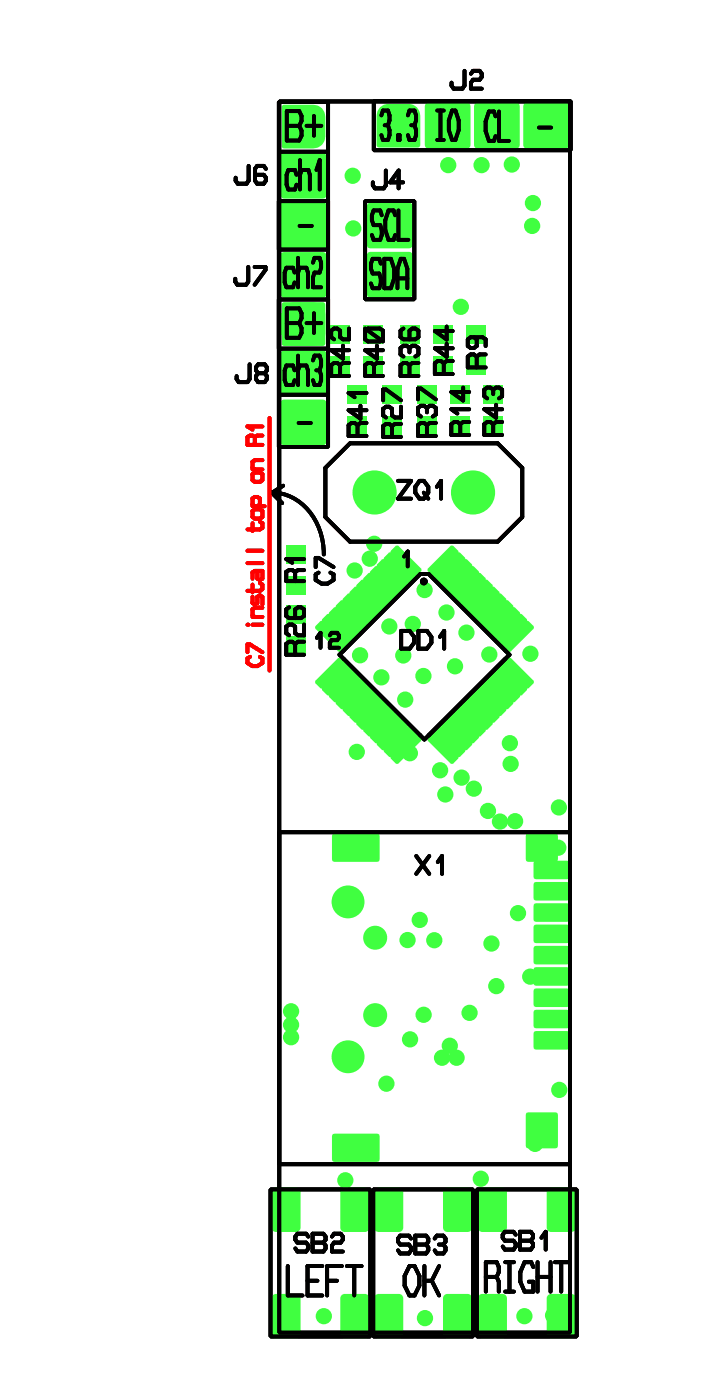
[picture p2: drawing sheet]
<svg xmlns="http://www.w3.org/2000/svg" width="37mm" height="72mm" viewBox="0 0 37 72" stroke-linecap="round" stroke-linejoin="round" font-family="sans-serif">
<g fill="#f00">
<path d="M20.3 28.5l.2-.2 1.1 1.1-.2 .2z" fill-rule="evenodd"/>
<path d="M19.9 28.9l.2-.2 1.2 1.1-.2 .2z" fill-rule="evenodd"/>
<path d="M19.6 29.2l.2-.2 1.1 1.1-.2 .2z" fill-rule="evenodd"/>
<path d="M19.2 29.6l.2-.2 1.2 1.1-.3 .2z" fill-rule="evenodd"/>
<path d="M18.9 29.9l.2-.2 1.1 1.1-.2 .3z" fill-rule="evenodd"/>
<path d="M18.5 30.3l.2-.2 1.1 1.1-.2 .2z" fill-rule="evenodd"/>
<path d="M18.2 30.6l.2-.2 1.1 1.2-.2 .2z" fill-rule="evenodd"/>
<path d="M17.8 31l.2-.2 1.1 1.1-.2 .2z" fill-rule="evenodd"/>
<path d="M17.7 31.1l1.1 1.2-.2 .2-1.2-1.2z" fill-rule="evenodd"/>
<path d="M17.1 31.7l.2-.2 1.1 1.1-.2 .2z" fill-rule="evenodd"/>
<path d="M16.7 32l.2-.2 1.2 1.2-.2 .2z" fill-rule="evenodd"/>
<path d="M16.4 32.4l.2-.2 1.1 1.1-.2 .2z" fill-rule="evenodd"/>
<path d="M16.4 35.2l1.1-1.1 .2 .2-1.1 1.1z" fill-rule="evenodd"/>
<path d="M16.7 35.6l1.2-1.1 .2 .2-1.2 1.1z" fill-rule="evenodd"/>
<path d="M17.1 35.9l1.1-1.1 .2 .2-1.1 1.1z" fill-rule="evenodd"/>
<path d="M18.6 35.2l.2 .2-1.1 1.1-.3-.2z" fill-rule="evenodd"/>
<path d="M17.8 36.6l1.1-1.1 .2 .2-1.1 1.2z" fill-rule="evenodd"/>
<path d="M18.2 37l1.1-1.1 .2 .2-1.1 1.1z" fill-rule="evenodd"/>
<path d="M18.5 37.4l1.1-1.2 .2 .2-1.1 1.2z" fill-rule="evenodd"/>
<path d="M18.9 37.7l1.1-1.1 .2 .2-1.1 1.1z" fill-rule="evenodd"/>
<path d="M19.2 38.1l1.1-1.2 .3 .2-1.2 1.2z" fill-rule="evenodd"/>
<path d="M19.6 38.4l1.1-1.1 .2 .2-1.1 1.1z" fill-rule="evenodd"/>
<path d="M19.9 38.8l1.2-1.2 .2 .2-1.2 1.2z" fill-rule="evenodd"/>
<path d="M20.3 39.1l1.1-1.1 .2 .2-1.1 1.1z" fill-rule="evenodd"/>
<path d="M22.4 38l1.1 1.1-.2 .2-1.1-1.1z" fill-rule="evenodd"/>
<path d="M22.7 37.6l1.2 1.2-.2 .2-1.2-1.2z" fill-rule="evenodd"/>
<path d="M23.1 37.3l1.1 1.1-.2 .2-1.1-1.1z" fill-rule="evenodd"/>
<path d="M23.2 37.1l.3-.2 1.1 1.2-.2 .2z" fill-rule="evenodd"/>
<path d="M23.6 36.8l.2-.2 1.1 1.1-.2 .2z" fill-rule="evenodd"/>
<path d="M24 36.4l.2-.2 1.1 1.2-.2 .2z" fill-rule="evenodd"/>
<path d="M24.5 35.9l1.1 1.1-.2 .2-1.1-1.1z" fill-rule="evenodd"/>
<path d="M24.9 35.5l1.1 1.1-.2 .3-1.1-1.2z" fill-rule="evenodd"/>
<path d="M25.2 35.2l1.2 1.1-.3 .2-1.1-1.1z" fill-rule="evenodd"/>
<path d="M25.4 35l.2-.2 1.1 1.1-.2 .2z" fill-rule="evenodd"/>
<path d="M25.7 34.7l.2-.2 1.2 1.1-.2 .2z" fill-rule="evenodd"/>
<path d="M26.1 34.3l.2-.2 1.1 1.1-.2 .2z" fill-rule="evenodd"/>
<path d="M27.2 32.2l.2 .2-1.1 1.1-.2-.2z" fill-rule="evenodd"/>
<path d="M25.7 33l1.2-1.2 .2 .2-1.2 1.2z" fill-rule="evenodd"/>
<path d="M25.4 32.6l1.1-1.1 .2 .2-1.1 1.1z" fill-rule="evenodd"/>
<path d="M26.1 31.1l.3 .2-1.2 1.2-.2-.2z" fill-rule="evenodd"/>
<path d="M25.8 30.8l.2 .2-1.1 1.1-.2-.2z" fill-rule="evenodd"/>
<path d="M25.4 30.4l.2 .2-1.1 1.2-.2-.2z" fill-rule="evenodd"/>
<path d="M25.1 30.1l.2 .2-1.1 1.1-.2-.2z" fill-rule="evenodd"/>
<path d="M24.7 29.7l.2 .2-1.1 1.2-.2-.3z" fill-rule="evenodd"/>
<path d="M24.4 29.4l.2 .2-1.1 1.1-.3-.2z" fill-rule="evenodd"/>
<path d="M24 29l.2 .2-1.1 1.1-.2-.2z" fill-rule="evenodd"/>
<path d="M23.7 28.7l.2 .2-1.2 1.1-.2-.2z" fill-rule="evenodd"/>
<path d="M23.3 28.3l.2 .2-1.1 1.1-.2-.2z" fill-rule="evenodd"/>
</g>
<g fill="#f00">
<path d="M18.8 18.4h.9v1h-.9z"/>
<path d="M18.8 16.8h.9v1h-.9z"/>
<path d="M17.9 21.5h1v1h-1z"/>
<path d="M17.9 19.9h1v1h-1z"/>
<path d="M17.1 18.4h.9v1h-.9z"/>
<path d="M17.1 16.8h.9v1h-.9z"/>
<path d="M19.7 19.9h1v1h-1z"/>
<path d="M19.7 21.5h1v1h-1z"/>
<path d="M25 21.5h.9v1h-.9z"/>
<path d="M25 19.9h.9v1h-.9z"/>
<path d="M22.4 18.4h.9v1h-.9z"/>
<path d="M22.4 16.8h.9v1h-.9z"/>
<path d="M24.1 18.4h.9v1h-.9z"/>
<path d="M24.1 16.8h.9v1h-.9z"/>
<path d="M23.3 21.5h.9v1h-.9z"/>
<path d="M23.3 19.9h.9v1h-.9z"/>
<path d="M20.7 16.8h.9v1h-.9z"/>
<path d="M20.7 18.4h.9v1h-.9z"/>
<path d="M21.5 19.9h1v1h-1z"/>
<path d="M21.5 21.5h1v1h-1z"/>
<path d="M14.7 18.3h2v2h-2z"/>
<path d="M14.7 20.8h2v2h-2z"/>
<path d="M14.7 13.2h2v2h-2z"/>
<path d="M14.7 10.7h2v2h-2z"/>
<path d="M14.7 8.1h2v2h-2z"/>
<path d="M14.7 10.6h2v2h-2z"/>
<path d="M19.1 13.2h2v2h-2z"/>
<path d="M19.1 10.6h2v2h-2z"/>
<path d="M22.1 5.5h2v2h-2z"/>
<path d="M24.6 5.5h2v2h-2z"/>
<path d="M27.2 5.5h2v2h-2z"/>
<path d="M27.7 53.4h1.6v.7h-1.6z"/>
<path d="M27.7 52.3h1.6v.7h-1.6z"/>
<path d="M27.7 51.2h1.6v.7h-1.6z"/>
<path d="M27.7 50.1h1.6v.7h-1.6z"/>
<path d="M27.7 49h1.6v.7h-1.6z"/>
<path d="M27.7 47.9h1.6v.7h-1.6z"/>
<path d="M27.7 46.8h1.6v.7h-1.6z"/>
<path d="M27.7 45.7h1.6v.7h-1.6z"/>
<path d="M27.7 44.6h1.6v.7h-1.6z"/>
<path d="M27.3 57.6h1.4v1.6h-1.4z"/>
<path d="M17.3 43.2h2.2v1.2h-2.2z"/>
<path d="M17.3 58.7h2.2v1.2h-2.2z"/>
<path d="M27.3 43.2h1.4v1.2h-1.4z"/>
<path d="M14.8 29.8h.9v.9h-.9z"/>
<path d="M14.8 28.2h.9v.9h-.9z"/>
<path d="M14.8 31.3h.9v.9h-.9z"/>
<path d="M14.8 32.9h.9v.9h-.9z"/>
<path d="M28.5 67.1h1v1.8h-1z"/>
<path d="M28.5 61.6h1v1.8h-1z"/>
<path d="M24.9 67.1h1v1.8h-1z"/>
<path d="M24.9 61.6h1v1.8h-1z"/>
<path d="M17.8 67.1h1v1.8h-1z"/>
<path d="M17.8 61.6h1v1.8h-1z"/>
<path d="M14.3 67.1h1v1.8h-1z"/>
<path d="M14.3 61.6h1v1.8h-1z"/>
<path d="M23.1 67.1h1v1.8h-1z"/>
<path d="M23.1 61.6h1v1.8h-1z"/>
<path d="M19.6 67.1h1v1.8h-1z"/>
<path d="M19.6 61.6h1v1.8h-1z"/>
</g>
<g fill="none" stroke="#000" stroke-width=".2">
<path d="M12.8 13.8v.7l-.1 .2h-.5l-.1-.3M12.8 8.6v.7l-.1 .2h-.4l-.1-.3M12.9 18.8v.8l-.1 .1h-.5l-.1-.3M13.1 13.8h.6v.1l-.6 .8M13.3 19.3l-.1 .1 .1 .3h.4l.1-.1-.1-.3M13.3 19.3l-.1-.2 .1-.3h.4l.1 .2-.1 .3M13.3 19.3h.4M13.7 8.7l-.1-.1h-.3l-.1 .1v.6l.1 .2h.3l.1-.2-.1-.3h-.4M14.4 15.5h2.5v7.6h-2.5zM14.4 10.4h2.5v7.6h-2.5zM14.4 5.3h2.5v7.6h-2.5zM14.4 5.2h15v63.6h-15z"/>
<path d="M14.4 7.8h2.5M14.8 5.7h.6l.2 .3-.2 .5 .2 .5-.2 .3h-.6zM14.8 15.9h.6l.2 .3-.2 .5 .2 .5-.2 .2h-.6zM14.8 6.5h.6M14.8 16.7h.6M15.2 19.1l-.1-.2h-.3l-.1 .2 .1 .8h.3l.1-.3M15.2 14.1l-.1-.3h-.3l-.1 .3 .1 .7h.3l.1-.2M15.3 9l-.1-.2h-.3l-.1 .2 .1 .8h.3l.1-.3M15.4 14.1l.1-.3h.3l.1 .3v.7M15.4 19.1l.1-.2h.3l.1 .2v.8M15.4 13.3v1.5M15.4 18.4v1.5"/>
<path d="M15.5 11.7h.6M15.5 9l.1-.2h.3l.1 .2v.8M15.5 8.3v1.5M15.8 6.5h.8M15.8 16.7h.8M16.1 13.6l.1-.3h.3l.1 .5-.1 .3h-.3l-.1 .7h.5M16.1 18.6l.1-.2h.3l.1 .2-.1 .5M16.2 6v1M16.2 16.2v1M16.3 19.1h.2M16.3 8.8l.2-.5v1.5M16.5 19.1l.1 .3-.1 .5h-.3l-.1-.3"/>
<path d="M17.5 18.9l-.1-.2-.3 .2v.5h.9M17.5 18.9v.5M17.7 17.9v.6l-.6-.4h.9M18 18.7h-.3l-.2 .2M18 17v.5h-.3l-.2-.1v-.3l-.1-.1-.3 .1v.3l.1 .1M18.8 10.4h2.6v5.1h-2.6zM18.8 17.1l.2-.1h.6l.2 .1v.4l-.2 .1h-.6l-.2-.1zM18.8 17l1 .6M19.3 5.2h10.1v2.6h-10.1zM19.3 18.9l-.2-.2-.3 .2v.5h1M19.3 18.9v.5M19.4 17.9v.6l-.6-.4h1"/>
<path d="M19.6 13.6v-.2h-.4l-.1 .2 .1 .5h.4v.3v.5h-.4l-.1-.3M19.7 6l.1-.3h.2l.1 .3-.1 .5M19.7 11.1l-.1-.2h-.3l-.1 .2 .1 .5h.3l.1 .3-.1 .5h-.3l-.1-.3M19.8 18.7h-.4l-.1 .2M19.8 13.4h.4l.1 .5v.5l-.1 .5h-.4zM19.8 6.5h.2M19.9 8.8v.8l-.1 .1h-.5l-.1-.3M20 6.5l.1 .2-.1 .5h-.2l-.1-.2M20.4 11.1l-.1-.2h-.3l-.1 .5v.5l.1 .5h.3l.1-.3M20.5 14.9v-1l.2-.5h.1l.2 .5v1M20.5 14.4h.5M20.5 7h.1v.2h-.1z"/>
<path d="M20.6 10.9v1.5h.5M20.8 9.4h-.7l.5-.6v.9M20.8 17l-.1 .1v.3l.1 .1h.6l.2-.1v-.3l-.2-.1-.3 .1v.4M21 6l.1-.3h.3l.1 .3-.1 .5M21.1 18l.2-.1 .3 .1v.3l-.2 .1M21.1 18.9l-.1-.2-.3 .2v.5h.9M21.1 18l-.1-.1-.3 .1v.3l.1 .1M21.1 18v.2M21.1 18.9v.5M21.2 6.5h.2M21.4 6.5l.1 .2-.1 .5h-.3l-.1-.2M21.6 18.7h-.3l-.2 .2"/>
<path d="M22.6 5.7h.3M22.6 7.2h.3M22.7 5.7v1.5M22.9 18.8l-.2-.2-.3 .2v.5h1M22.9 18.8v.5M23 16.9v.6l-.6-.4h1M23 17.8v.6l-.6-.4h1M23.3 5.7h.2l.2 .5v.5l-.2 .5h-.2l-.1-.5v-.5zM23.4 18.6h-.4l-.1 .2M24 3.7v.7l-.1 .2h-.5l-.1-.3M24.3 3.8l.1-.1h.3l.2 .1-.2 .3h-.3l-.1 .2v.3h.6M24.4 17.4l.2 .1v.4l-.2 .1-.3-.1v-.4l.2-.1h.6l.2 .1v.4"/>
<path d="M24.6 18.4l-.2-.1-.3 .1v.6h1M24.6 18.4v.6M25.1 18.3h-.4l-.1 .1M25.6 6l-.1-.2h-.3l-.1 .5v.5l.1 .5h.3l.1-.3M25.7 5.8v1.5h.6M27.8 6.6h.6M14 25.4a2.93 2.93 0 0 1 2.7 3.2M14.1 25.5l.5 .5M14.4 20.4h2.5M14.6 25.1l-.5 .3M14.9 31.4l-.1 .1v.3l.1 .1h.6l.2-.1v-.3l-.2-.1-.3 .1v.4M15.2 33.3l-.1-.2-.3 .2v.5h.9"/>
<path d="M15.2 29.5l-.1-.1-.3 .1v.5h.9M15.2 29.5v.5M15.2 33.3v.5M15.4 21.8h.6M15.7 32.3v.5h-.3l-.2-.1v-.3l-.1-.1-.3 .1v.3l.1 .1M15.7 33.1h-.3l-.2 .2M15.7 29.4l-.5 .1M15.7 28.9h-.9l.3 .2M16.3 29.3v-.5h.1l.8 .5M16.3 32.9l.2-.2v.8M16.4 29.6l-.1 .1v.3l.3 .1h.3l.3-.1v-.3l-.2-.1M16.8 24.2l1.3-1.3h7.6l1.2 1.3v2.5l-1.2 1.3h-7.6l-1.3-1.3z"/>
<path d="M17 32.8l.1-.1h.3l.1 .2-.1 .2h-.3l-.1 .4h.5M17.5 33.8l4.2-4.2h.4l4.2 4.2-4.4 4.4zM18.4 22l-.1-.2-.3 .2v.5h.9M18.4 22v.5M18.6 21v.6l-.6-.4h.9M18.9 21.8h-.3l-.2 .2M18.9 20.3h-.9l.3 .2M19.8 20.7v-.6h.1l.8 .6M20.2 22l-.1-.1-.3 .1v.6h.9M20.2 22v.6M20.5 24.8h.7l-.7 1h.7M20.7 21v.6h-.3l-.2-.1v-.4l-.1-.1-.3 .1v.4l.1 .1"/>
<path d="M20.7 21.9h-.3l-.2 .1M20.7 32.6h.4l.3 .3v.3l-.3 .3h-.4zM20.8 28.7l.2-.2v.8M21.6 20.6v-.5h.1l.8 .5M21.6 32.6h.4l.3 .3v.3l-.3 .3h-.4zM21.6 24.8h.3l.2 .3v.3l-.2 .4h-.3l-.2-.4v-.3zM21.9 25.4l.2 .4M22 22l-.1-.2-.3 .2v.5h.9M22 21.1l-.1-.1-.3 .1v.3l.1 .1M22 21.1v.2M22 22v.5M22 21.1l.2-.1 .3 .1v.3l-.2 .1"/>
<path d="M22.5 21.8h-.3l-.2 .2M22.5 25.1l.3-.3v1M22.7 32.9l.2-.3v.9M23.7 21.9l-.1-.1-.3 .1v.6h.9M23.7 21.9v.6M23.9 20v.7l-.6-.5h.9M24.2 21.8h-.3l-.2 .1M24.2 21.1h-.9l.3 .3M25.4 21.9l-.1-.1-.3 .1v.6h.9M25.4 20.1l-.1-.1-.3 .1v.4l.1 .1M25.4 20.1v.3M25.4 21.9v.6"/>
<path d="M25.4 20.1l.2-.1 .3 .1v.4l-.2 .1M25.6 20.9v.7l-.6-.5h.9M25.9 21.8h-.3l-.2 .1M14.4 43h15v17.1h-15zM21.5 44.2l.6 .9M22.1 44.2l-.6 .9M22.6 44.5l.2-.3v.9M14 61.4h5.1v7.6h-5.1zM14.8 65.4v1.5h.8M15.9 66.2h.5M15.9 63.9l-.1-.2h-.5l-.1 .2 .1 .3h.5l.1 .1-.1 .3h-.5l-.1-.1M16.1 63.7h.6l.1 .2-.1 .3 .1 .3-.1 .1h-.6z"/>
<path d="M16.1 64.2h.6M16.6 65.4h-.7v1.5h.7M16.9 66.2h.5M17.1 63.9l.1-.2h.4l.1 .2-.1 .3h-.4l-.1 .1v.3h.6M17.6 65.4h-.7v1.5M17.9 65.4h.8M18.3 65.4v1.5M19.3 61.4h5.1v7.6h-5.1zM21.1 65.4h.3l.2 .5v.5l-.2 .5h-.3l-.2-.5v-.5zM21.2 64l-.1-.2h-.5l-.1 .2 .1 .3h.5l.1 .1-.1 .3h-.5l-.1-.1M21.4 63.8h.6l.1 .2-.1 .3 .1 .3-.1 .1h-.6zM21.4 64.3h.6"/>
<path d="M21.9 66.2h.4M21.9 65.4v1.5M22.3 66.2l.4 .7M22.4 64l.1-.2h.4l.1 .2-.1 .3M22.6 64.3h.3M22.7 65.4l-.4 .8M22.9 64.3l.1 .1-.1 .3h-.4l-.1-.1M24.6 61.4h5.2v7.6h-5.2zM25.1 66h.5M25.6 66l.1-.3-.1-.5h-.5v1.5M25.6 66l.1 .2v.5M26.1 65.2h.4"/>
<path d="M26.1 66.7h.4M26.3 65.2v1.5M26.6 63.8l-.1-.2h-.5l-.1 .2 .1 .3h.5l.1 .1-.1 .3h-.5l-.1-.1M26.8 63.6h.6l.1 .2-.1 .3 .1 .3-.1 .1h-.6zM26.8 64.1h.6M27.5 65.4l-.1-.2h-.3l-.3 .5v.5l.3 .5h.4v-.5h-.2M27.7 66h.7M27.7 65.2v1.5M27.9 63.9l.3-.3v.9M28.4 65.2v1.5M28.6 65.2h.7M29 65.2v1.5"/>
<circle cx="21.9" cy="30" r=".1"/>
</g>
<g fill="none" stroke="#f00" stroke-width=".2">
<path d="M12.8 32.3h.1M12.8 33.7v-.4l.7 .4M12.8 29.1h.7M12.8 28.4h.7M12.9 33.9l-.1 .1v.2l.2 .2h.3l.2-.2v-.2l-.1-.1M13 24.5l.1-.1 .4 .1v.3l-.4 .1-.1-.1zM13 26.4l.1-.1 .4 .1v.3l-.4 .1-.1-.1zM13 30.8v.3l.1 .1 .2-.1v-.3l.1-.1 .1 .1v.4M13 32.3h.5M13 31.9h.5M13 27v.4M13 30.2v.4"/>
<path d="M13 26.1h.7M13 24.2h.5M13.1 22.6l-.1-.1-.2 .1v.4h.7M13.1 26.1h-.1v-.4h.1h.3v.4h-.1M13.1 22.6v.4M13.3 29.5v.4l.1 .1 .1-.1v-.4h-.4l-.1 .1v.3M13.4 26.9l.1 .1v.3h-.1h-.6M13.4 30.1l.1 .1v.2l-.1 .1h-.6M13.5 31.4h-.4l-.1 .1v.3l.1 .1M13.5 23.8h-.4h-.1v.4h.1M13.5 22.5l-.4 .1M13.5 22h-.7l.2 .2"/>
<path d="M13.9 21.6v13"/>
</g>
<g fill="#40ff40">
<path d="M20.2 28.4l.2-.2h.2l1.1 1.2v.1l-.2 .3h-.2l-1.1-1.2z" fill-rule="evenodd"/>
<path d="M19.8 28.8l.3-.3h.1l1.2 1.2v.2l-.3 .2h-.1l-1.2-1.2z" fill-rule="evenodd"/>
<path d="M19.5 29.1l.2-.2h.1l1.2 1.2v.1l-.2 .3h-.2l-1.1-1.2z" fill-rule="evenodd"/>
<path d="M19.1 29.5l.3-.2h.1l1.2 1.1v.2l-.3 .2h-.1l-1.2-1.2z" fill-rule="evenodd"/>
<path d="M18.8 29.8l.2-.2h.1l1.2 1.2v.1l-.2 .3h-.2l-1.1-1.2z" fill-rule="evenodd"/>
<path d="M18.4 30.2l.2-.2h.2l1.2 1.1v.2l-.3 .2h-.1l-1.2-1.2z" fill-rule="evenodd"/>
<path d="M18.1 30.5l.2-.2h.1l1.2 1.2v.1l-.2 .3h-.2l-1.2-1.2z" fill-rule="evenodd"/>
<path d="M17.7 30.9l.2-.2h.2l1.2 1.1v.2l-.3 .2h-.1l-1.2-1.1z" fill-rule="evenodd"/>
<path d="M17.4 31.2l.2-.2h.1l1.2 1.2v.1l-.3 .3h-.1l-1.2-1.2z" fill-rule="evenodd"/>
<path d="M17 31.6l.2-.2h.2l1.1 1.1v.2l-.2 .2h-.1l-1.2-1.1z" fill-rule="evenodd"/>
<path d="M16.6 32l.3-.3h.1l1.2 1.2v.1l-.3 .3h-.1l-1.2-1.2z" fill-rule="evenodd"/>
<path d="M16.3 32.3l.2-.2h.2l1.1 1.2v.1l-.2 .2h-.2l-1.1-1.1z" fill-rule="evenodd"/>
<path d="M16.3 35.2l1.1-1.2h.2l.2 .2v.2l-1.1 1.1h-.2l-.2-.2z" fill-rule="evenodd"/>
<path d="M16.6 35.5l1.2-1.2h.1l.3 .3v.1l-1.2 1.2h-.1l-.3-.2z" fill-rule="evenodd"/>
<path d="M17 35.9l1.2-1.2h.1l.2 .2v.2l-1.1 1.2h-.2l-.2-.3z" fill-rule="evenodd"/>
<path d="M17.3 36.2l1.2-1.1h.1l.3 .2v.1l-1.2 1.2h-.1l-.3-.2z" fill-rule="evenodd"/>
<path d="M17.7 36.6l1.2-1.2h.1l.3 .3v.1l-1.2 1.2h-.2l-.2-.3z" fill-rule="evenodd"/>
<path d="M18.1 36.9l1.1-1.1h.2l.2 .2v.1l-1.2 1.2h-.1l-.3-.2z" fill-rule="evenodd"/>
<path d="M18.4 37.3l1.2-1.2h.1l.3 .3v.1l-1.2 1.2h-.2l-.2-.3z" fill-rule="evenodd"/>
<path d="M18.8 37.6l1.1-1.1h.2l.2 .2v.2l-1.2 1.1h-.1l-.2-.2z" fill-rule="evenodd"/>
<path d="M19.1 38l1.2-1.2h.1l.3 .3v.1l-1.2 1.2h-.1l-.3-.3z" fill-rule="evenodd"/>
<path d="M19.5 38.3l1.1-1.1h.2l.2 .2v.2l-1.2 1.1h-.1l-.2-.2z" fill-rule="evenodd"/>
<path d="M19.8 38.7l1.2-1.2h.1l.3 .3v.1l-1.2 1.2h-.1l-.3-.3z" fill-rule="evenodd"/>
<path d="M20.2 39l1.1-1.1h.2l.2 .2v.2l-1.1 1.1h-.2l-.2-.2z" fill-rule="evenodd"/>
<path d="M22.1 38.1l.2-.2h.2l1.1 1.1v.2l-.2 .2h-.2l-1.1-1.1z" fill-rule="evenodd"/>
<path d="M22.4 37.8l.3-.3h.1l1.2 1.2v.1l-.3 .3h-.1l-1.2-1.2z" fill-rule="evenodd"/>
<path d="M22.8 37.4l.2-.2h.2l1.1 1.1v.2l-.2 .2h-.1l-1.2-1.1z" fill-rule="evenodd"/>
<path d="M23.1 37.1l.3-.3h.1l1.2 1.2v.1l-.3 .3h-.1l-1.2-1.2z" fill-rule="evenodd"/>
<path d="M23.5 36.7l.2-.2h.2l1.1 1.1v.2l-.2 .2h-.1l-1.2-1.1z" fill-rule="evenodd"/>
<path d="M23.8 36.4l.3-.3h.1l1.2 1.2v.1l-.2 .3h-.2l-1.2-1.2z" fill-rule="evenodd"/>
<path d="M24.2 36l.2-.2h.2l1.2 1.1v.2l-.3 .2h-.1l-1.2-1.2z" fill-rule="evenodd"/>
<path d="M24.5 35.7l.3-.3h.1l1.2 1.2v.1l-.2 .3h-.2l-1.2-1.2z" fill-rule="evenodd"/>
<path d="M24.9 35.3l.3-.2h.1l1.2 1.1v.2l-.3 .2h-.1l-1.2-1.2z" fill-rule="evenodd"/>
<path d="M25.3 34.9l.2-.2h.1l1.2 1.2v.1l-.2 .3h-.2l-1.1-1.2z" fill-rule="evenodd"/>
<path d="M25.6 34.6l.3-.3h.1l1.2 1.2v.2l-.3 .2h-.1l-1.2-1.2z" fill-rule="evenodd"/>
<path d="M26 34.2l.2-.2h.2l1.1 1.2v.1l-.2 .2h-.2l-1.1-1.1z" fill-rule="evenodd"/>
<path d="M26 33.3l1.1-1.2h.2l.2 .2v.2l-1.1 1.1h-.2l-.2-.2z" fill-rule="evenodd"/>
<path d="M25.6 32.9l1.2-1.2h.1l.3 .3v.1l-1.2 1.2h-.1l-.3-.3z" fill-rule="evenodd"/>
<path d="M25.3 32.5l1.1-1.1h.2l.2 .2v.2l-1.2 1.1h-.1l-.2-.2z" fill-rule="evenodd"/>
<path d="M24.9 32.2l1.2-1.2h.1l.3 .3v.1l-1.2 1.2h-.1l-.3-.3z" fill-rule="evenodd"/>
<path d="M24.6 31.8l1.1-1.1h.2l.2 .2v.2l-1.2 1.1h-.1l-.3-.2z" fill-rule="evenodd"/>
<path d="M24.2 31.5l1.2-1.2h.1l.3 .3v.1l-1.2 1.2h-.2l-.2-.3z" fill-rule="evenodd"/>
<path d="M23.9 31.1l1.1-1.1h.2l.2 .2v.1l-1.2 1.2h-.1l-.3-.2z" fill-rule="evenodd"/>
<path d="M23.5 30.8l1.2-1.2h.1l.2 .3v.1l-1.1 1.2h-.2l-.2-.3z" fill-rule="evenodd"/>
<path d="M23.1 30.4l1.2-1.1h.1l.3 .2v.1l-1.2 1.2h-.1l-.2-.2z" fill-rule="evenodd"/>
<path d="M22.8 30.1l1.2-1.2h.1l.2 .2v.2l-1.1 1.2h-.2l-.2-.3z" fill-rule="evenodd"/>
<path d="M22.4 29.7l1.2-1.2h.1l.3 .3v.1l-1.2 1.2h-.1l-.3-.2z" fill-rule="evenodd"/>
<path d="M22.1 29.4l1.1-1.2h.2l.2 .2v.2l-1.1 1.2-.2-.1-.2-.2z" fill-rule="evenodd"/>
<path d="M18.8 18.4h1v1h-1z" fill-rule="evenodd"/>
<path d="M18.8 16.8h1v1h-1z" fill-rule="evenodd"/>
<path d="M17.9 21.5h1v1h-1z" fill-rule="evenodd"/>
<path d="M17.9 19.9h1v1h-1z" fill-rule="evenodd"/>
<path d="M17.1 18.4h1v1h-1z" fill-rule="evenodd"/>
<path d="M17.1 16.8h1v1h-1z" fill-rule="evenodd"/>
<path d="M19.7 19.9h1v1h-1z" fill-rule="evenodd"/>
<path d="M19.7 21.5h1v1h-1z" fill-rule="evenodd"/>
<path d="M25 21.5h1v1h-1z" fill-rule="evenodd"/>
<path d="M25 19.9h1v1h-1z" fill-rule="evenodd"/>
<path d="M22.4 18.4h1v1h-1z" fill-rule="evenodd"/>
<path d="M22.4 16.8h1v1h-1z" fill-rule="evenodd"/>
<path d="M24.1 18.4h1v1h-1z" fill-rule="evenodd"/>
<path d="M24.1 16.8h1v1h-1z" fill-rule="evenodd"/>
<path d="M23.3 21.5h1v1h-1z" fill-rule="evenodd"/>
<path d="M23.3 19.9h1v1h-1z" fill-rule="evenodd"/>
<path d="M20.7 16.8h1v1h-1z" fill-rule="evenodd"/>
<path d="M20.7 18.4h1v1h-1z" fill-rule="evenodd"/>
<path d="M21.5 19.9h1v1h-1z" fill-rule="evenodd"/>
<path d="M21.5 21.5h1v1h-1z" fill-rule="evenodd"/>
<path d="M14.6 15.6h1.6a.62 .62 0 0 1 .6 .6v1a.62 .62 0 0 1-.6 .7h-1.5l-.2-.1z" fill-rule="evenodd"/>
<path d="M14.5 18.1h2.3v2.3h-2.3z" fill-rule="evenodd"/>
<path d="M14.5 20.7h2.3v2.2h-2.3z" fill-rule="evenodd"/>
<path d="M14.7 15.8l.5-.2h1.5l.1 .1v2.1l-.1 .1h-1.5a.62 .62 0 0 1-.7-.7v-1z" fill-rule="evenodd"/>
<path d="M14.5 13.1h2.3v2.2h-2.3z" fill-rule="evenodd"/>
<path d="M14.5 10.5h2.3v2.3h-2.3z" fill-rule="evenodd"/>
<path d="M14.6 5.4h1.6a.62 .62 0 0 1 .6 .6v1a.62 .62 0 0 1-.6 .7h-1.5l-.2-.1z" fill-rule="evenodd"/>
<path d="M14.5 7.9h2.3v2.3h-2.3z" fill-rule="evenodd"/>
<path d="M14.5 10.5h2.3v2.2h-2.3z" fill-rule="evenodd"/>
<path d="M19 13.1h2.2v2.2h-2.2z" fill-rule="evenodd"/>
<path d="M19 10.5h2.2v2.3h-2.2z" fill-rule="evenodd"/>
<path d="M19.6 5.5l.5-.1h1a.62 .62 0 0 1 .6 .6v1.5l-.1 .1h-2.1l-.1-.1v-1.5z" fill-rule="evenodd"/>
<path d="M22 5.4h2.2v2.2h-2.2z" fill-rule="evenodd"/>
<path d="M24.5 5.4h2.3v2.2h-2.3z" fill-rule="evenodd"/>
<path d="M27 5.4h2.3v2.2h-2.3z" fill-rule="evenodd"/>
<path d="M27.5 53.3h1.8l.1 .1v.7l-.1 .1h-1.7l-.1-.1z" fill-rule="evenodd"/>
<path d="M27.5 52.2h1.8l.1 .1v.7l-.1 .1h-1.7l-.1-.1z" fill-rule="evenodd"/>
<path d="M27.5 51.1h1.8l.1 .1v.7l-.1 .1h-1.7l-.1-.1z" fill-rule="evenodd"/>
<path d="M27.5 50h1.8l.1 .1v.7l-.1 .1h-1.7l-.1-.1z" fill-rule="evenodd"/>
<path d="M27.5 48.9h1.8l.1 .1v.7l-.1 .1h-1.7l-.1-.1z" fill-rule="evenodd"/>
<path d="M27.5 47.8h1.8l.1 .1v.7l-.1 .1h-1.7l-.1-.1z" fill-rule="evenodd"/>
<path d="M27.5 46.7h1.8l.1 .1v.7l-.1 .1h-1.7l-.1-.1z" fill-rule="evenodd"/>
<path d="M27.5 45.6h1.8l.1 .1v.7l-.1 .1h-1.7l-.1-.1z" fill-rule="evenodd"/>
<path d="M27.5 44.5h1.8l.1 .1v.7l-.1 .1h-1.7l-.1-.1z" fill-rule="evenodd"/>
<path d="M27.1 57.5h1.7l-.1 1.8h-1.6z" fill-rule="evenodd"/>
<path d="M17.1 43.1h2.4l.1 1.4h-2.4z" fill-rule="evenodd"/>
<path d="M17.1 58.6h2.4l.1 1.4h-2.4z" fill-rule="evenodd"/>
<path d="M27.1 43.1h1.6l.1 1.4h-1.6z" fill-rule="evenodd"/>
<path d="M14.8 29.8h1v.9h-1z" fill-rule="evenodd"/>
<path d="M14.8 28.2h1v.9h-1z" fill-rule="evenodd"/>
<path d="M14.8 31.3h1v.9h-1z" fill-rule="evenodd"/>
<path d="M14.8 32.9h1v.9h-1z" fill-rule="evenodd"/>
<path d="M28.3 66.9l.1-.1h1.1l.2 .1v2l-.1 .2h-1.2l-.1-.1z" fill-rule="evenodd"/>
<path d="M28.3 61.4l.1-.1h1.1l.2 .1v2l-.1 .2h-1.2l-.1-.1z" fill-rule="evenodd"/>
<path d="M24.7 66.9l.2-.1h1.1l.1 .1 .1 2-.1 .2h-1.2l-.2-.1z" fill-rule="evenodd"/>
<path d="M24.7 61.4l.2-.1h1.1l.1 .1 .1 2-.1 .2h-1.2l-.2-.1z" fill-rule="evenodd"/>
<path d="M17.6 66.9l.2-.1h1.1l.1 .1 .1 2-.1 .2h-1.2l-.2-.1z" fill-rule="evenodd"/>
<path d="M17.6 61.4l.2-.1h1.1l.1 .1 .1 2-.1 .2h-1.2l-.2-.1z" fill-rule="evenodd"/>
<path d="M14.1 66.9l.1-.1h1.1l.2 .1v2l-.1 .2h-1.2l-.1-.1z" fill-rule="evenodd"/>
<path d="M14.1 61.4l.1-.1h1.1l.2 .1v2l-.1 .2h-1.2l-.1-.1-.1-2z" fill-rule="evenodd"/>
<path d="M22.9 66.9l.2-.1h1.1l.1 .1 .1 2-.1 .2h-1.2l-.2-.1z" fill-rule="evenodd"/>
<path d="M22.9 61.4l.2-.1h1.1l.1 .1 .1 2-.1 .2h-1.2l-.2-.1z" fill-rule="evenodd"/>
<path d="M19.4 66.9l.1-.1h1.1l.2 .1v2l-.1 .2h-1.2l-.1-.1z" fill-rule="evenodd"/>
<path d="M19.4 61.4l.1-.1h1.1l.2 .1v2l-.1 .2h-1.2l-.1-.1z" fill-rule="evenodd"/>
<circle cx="23" cy="31.6" r=".42"/>
<circle cx="21.9" cy="30.5" r=".42"/>
<circle cx="18.6" cy="33.8" r=".42"/>
<circle cx="24.1" cy="32.7" r=".42"/>
<circle cx="19.7" cy="35" r=".42"/>
<circle cx="20.8" cy="33.9" r=".42"/>
<circle cx="20.1" cy="32.4" r=".42"/>
<circle cx="21.3" cy="32.2" r=".42"/>
<circle cx="23.5" cy="34.4" r=".42"/>
<circle cx="21.8" cy="34.9" r=".42"/>
<circle cx="20.9" cy="36.1" r=".42"/>
<circle cx="25.2" cy="33.8" r=".42"/>
<circle cx="19.1" cy="28.9" r=".42"/>
<circle cx="18.3" cy="29.5" r=".42"/>
<circle cx="19.3" cy="28.1" r=".42"/>
<circle cx="23" cy="41" r=".42"/>
<circle cx="23.8" cy="40.2" r=".42"/>
<circle cx="24.4" cy="40.7" r=".42"/>
<circle cx="16.2" cy="6.5" r=".42"/>
<circle cx="20.2" cy="20.4" r=".42"/>
<circle cx="18.2" cy="11.8" r=".42"/>
<circle cx="27.4" cy="33.8" r=".42"/>
<circle cx="18.2" cy="9.1" r=".42"/>
<circle cx="23.1" cy="8.5" r=".42"/>
<circle cx="24.6" cy="17.3" r=".42"/>
<circle cx="26.4" cy="8.5" r=".42"/>
<circle cx="24.8" cy="8.5" r=".42"/>
<circle cx="28.8" cy="41.7" r=".42"/>
<circle cx="25.2" cy="41.9" r=".42"/>
<circle cx="26.3" cy="38.4" r=".42"/>
<circle cx="25.8" cy="42.4" r=".42"/>
<circle cx="26.3" cy="39.5" r=".42"/>
<circle cx="26.6" cy="42.4" r=".42"/>
<circle cx="23.8" cy="15.8" r=".42"/>
<circle cx="28.9" cy="48.3" r=".42"/>
<circle cx="28.8" cy="43.8" r=".42"/>
<circle cx="27.4" cy="50.4" r=".42"/>
<circle cx="27.5" cy="11.7" r=".42"/>
<circle cx="27.5" cy="10.5" r=".42"/>
<circle cx="21.1" cy="38.9" r=".42"/>
<circle cx="22.7" cy="39.8" r=".42"/>
<circle cx="28.9" cy="56.3" r=".42"/>
<circle cx="19.9" cy="56" r=".42"/>
<circle cx="18.4" cy="38.8" r=".42"/>
<circle cx="15" cy="53.6" r=".42"/>
<circle cx="23.6" cy="54.6" r=".42"/>
<circle cx="22.8" cy="54.6" r=".42"/>
<circle cx="23.2" cy="54" r=".42"/>
<circle cx="17.8" cy="61" r=".42"/>
<circle cx="24.8" cy="60.9" r=".42"/>
<circle cx="23.8" cy="20.4" r=".42"/>
<circle cx="25.4" cy="48.7" r=".42"/>
<circle cx="28.3" cy="51.5" r=".42"/>
<circle cx="26.7" cy="47.2" r=".42"/>
<circle cx="25.6" cy="50.9" r=".42"/>
<circle cx="15.3" cy="28.6" r=".42"/>
<circle cx="15.1" cy="22.4" r=".42"/>
<circle cx="16.2" cy="6" r=".42"/>
<circle cx="16.2" cy="7.1" r=".42"/>
<circle cx="28.8" cy="6.5" r=".42"/>
<circle cx="28.8" cy="5.9" r=".42"/>
<circle cx="28.7" cy="7.1" r=".42"/>
<circle cx="15.1" cy="10.9" r=".42"/>
<circle cx="15.1" cy="12.2" r=".42"/>
<circle cx="15.1" cy="11.6" r=".42"/>
<circle cx="16.1" cy="17.3" r=".42"/>
<circle cx="16.1" cy="16.7" r=".42"/>
<circle cx="16.1" cy="16.1" r=".42"/>
<circle cx="15.1" cy="21.8" r=".42"/>
<circle cx="15.1" cy="21.2" r=".42"/>
<circle cx="15" cy="52.9" r=".42"/>
<circle cx="15" cy="52.2" r=".42"/>
<circle cx="21.7" cy="47.5" r=".42"/>
<circle cx="21.9" cy="52.4" r=".42"/>
<circle cx="22.4" cy="48.6" r=".42"/>
<circle cx="24.2" cy="52.3" r=".42"/>
<circle cx="28.5" cy="67.9" r=".42"/>
<circle cx="23.3" cy="68" r=".42"/>
<circle cx="18.3" cy="68" r=".42"/>
<circle cx="27.1" cy="68" r=".42"/>
<circle cx="21.9" cy="68.1" r=".42"/>
<circle cx="16.7" cy="68" r=".42"/>
<circle cx="21.2" cy="53.7" r=".42"/>
<circle cx="21" cy="48.6" r=".42"/>
<circle cx="25.4" cy="68" r=".42"/>
<circle cx="20.1" cy="68" r=".42"/>
<circle cx="14.8" cy="68" r=".42"/>
<circle cx="20.1" cy="63.2" r=".42"/>
<circle cx="25.6" cy="63" r=".42"/>
<circle cx="27.6" cy="59.1" r=".42"/>
<circle cx="15.3" cy="33.3" r=".42"/>
<circle cx="16.2" cy="16.7" r=".42"/>
<circle cx="16.2" cy="16.1" r=".42"/>
<circle cx="16.2" cy="17.3" r=".42"/>
<circle cx="24.4" cy="25.4" r="1.14"/>
<circle cx="19.3" cy="25.4" r="1.14"/>
<circle cx="18" cy="54.6" r=".85"/>
<circle cx="18" cy="46.6" r=".85"/>
<circle cx="19.4" cy="48.4" r=".62"/>
<circle cx="19.4" cy="52.4" r=".62"/>
</g>
<g fill="none" stroke="#000" stroke-width=".2">
<path d="M12.8 13.8v.7l-.1 .2h-.5l-.1-.3M12.8 8.6v.7l-.1 .2h-.4l-.1-.3M12.9 18.8v.8l-.1 .1h-.5l-.1-.3M13.1 13.8h.6v.1l-.6 .8M13.3 19.3l-.1 .1 .1 .3h.4l.1-.1-.1-.3M13.3 19.3l-.1-.2 .1-.3h.4l.1 .2-.1 .3M13.3 19.3h.4M13.7 8.7l-.1-.1h-.3l-.1 .1v.6l.1 .2h.3l.1-.2-.1-.3h-.4M14.4 15.5h2.5v7.6h-2.5zM14.4 10.4h2.5v7.6h-2.5zM14.4 5.3h2.5v7.6h-2.5zM14.4 5.2h15v63.6h-15z"/>
<path d="M14.4 7.8h2.5M14.8 5.7h.6l.2 .3-.2 .5 .2 .5-.2 .3h-.6zM14.8 15.9h.6l.2 .3-.2 .5 .2 .5-.2 .2h-.6zM14.8 6.5h.6M14.8 16.7h.6M15.2 19.1l-.1-.2h-.3l-.1 .2 .1 .8h.3l.1-.3M15.2 14.1l-.1-.3h-.3l-.1 .3 .1 .7h.3l.1-.2M15.3 9l-.1-.2h-.3l-.1 .2 .1 .8h.3l.1-.3M15.4 14.1l.1-.3h.3l.1 .3v.7M15.4 19.1l.1-.2h.3l.1 .2v.8M15.4 13.3v1.5M15.4 18.4v1.5"/>
<path d="M15.5 11.7h.6M15.5 9l.1-.2h.3l.1 .2v.8M15.5 8.3v1.5M15.8 6.5h.8M15.8 16.7h.8M16.1 13.6l.1-.3h.3l.1 .5-.1 .3h-.3l-.1 .7h.5M16.1 18.6l.1-.2h.3l.1 .2-.1 .5M16.2 6v1M16.2 16.2v1M16.3 19.1h.2M16.3 8.8l.2-.5v1.5M16.5 19.1l.1 .3-.1 .5h-.3l-.1-.3"/>
<path d="M17.5 18.9l-.1-.2-.3 .2v.5h.9M17.5 18.9v.5M17.7 17.9v.6l-.6-.4h.9M18 18.7h-.3l-.2 .2M18 17v.5h-.3l-.2-.1v-.3l-.1-.1-.3 .1v.3l.1 .1M18.8 10.4h2.6v5.1h-2.6zM18.8 17.1l.2-.1h.6l.2 .1v.4l-.2 .1h-.6l-.2-.1zM18.8 17l1 .6M19.3 5.2h10.1v2.6h-10.1zM19.3 18.9l-.2-.2-.3 .2v.5h1M19.3 18.9v.5M19.4 17.9v.6l-.6-.4h1"/>
<path d="M19.6 13.6v-.2h-.4l-.1 .2 .1 .5h.4v.3v.5h-.4l-.1-.3M19.7 6l.1-.3h.2l.1 .3-.1 .5M19.7 11.1l-.1-.2h-.3l-.1 .2 .1 .5h.3l.1 .3-.1 .5h-.3l-.1-.3M19.8 18.7h-.4l-.1 .2M19.8 13.4h.4l.1 .5v.5l-.1 .5h-.4zM19.8 6.5h.2M19.9 8.8v.8l-.1 .1h-.5l-.1-.3M20 6.5l.1 .2-.1 .5h-.2l-.1-.2M20.4 11.1l-.1-.2h-.3l-.1 .5v.5l.1 .5h.3l.1-.3M20.5 14.9v-1l.2-.5h.1l.2 .5v1M20.5 14.4h.5M20.5 7h.1v.2h-.1z"/>
<path d="M20.6 10.9v1.5h.5M20.8 9.4h-.7l.5-.6v.9M20.8 17l-.1 .1v.3l.1 .1h.6l.2-.1v-.3l-.2-.1-.3 .1v.4M21 6l.1-.3h.3l.1 .3-.1 .5M21.1 18l.2-.1 .3 .1v.3l-.2 .1M21.1 18.9l-.1-.2-.3 .2v.5h.9M21.1 18l-.1-.1-.3 .1v.3l.1 .1M21.1 18v.2M21.1 18.9v.5M21.2 6.5h.2M21.4 6.5l.1 .2-.1 .5h-.3l-.1-.2M21.6 18.7h-.3l-.2 .2"/>
<path d="M22.6 5.7h.3M22.6 7.2h.3M22.7 5.7v1.5M22.9 18.8l-.2-.2-.3 .2v.5h1M22.9 18.8v.5M23 16.9v.6l-.6-.4h1M23 17.8v.6l-.6-.4h1M23.3 5.7h.2l.2 .5v.5l-.2 .5h-.2l-.1-.5v-.5zM23.4 18.6h-.4l-.1 .2M24 3.7v.7l-.1 .2h-.5l-.1-.3M24.3 3.8l.1-.1h.3l.2 .1-.2 .3h-.3l-.1 .2v.3h.6M24.4 17.4l.2 .1v.4l-.2 .1-.3-.1v-.4l.2-.1h.6l.2 .1v.4"/>
<path d="M24.6 18.4l-.2-.1-.3 .1v.6h1M24.6 18.4v.6M25.1 18.3h-.4l-.1 .1M25.6 6l-.1-.2h-.3l-.1 .5v.5l.1 .5h.3l.1-.3M25.7 5.8v1.5h.6M27.8 6.6h.6M14 25.4a2.93 2.93 0 0 1 2.7 3.2M14.1 25.5l.5 .5M14.4 20.4h2.5M14.6 25.1l-.5 .3M14.9 31.4l-.1 .1v.3l.1 .1h.6l.2-.1v-.3l-.2-.1-.3 .1v.4M15.2 33.3l-.1-.2-.3 .2v.5h.9"/>
<path d="M15.2 29.5l-.1-.1-.3 .1v.5h.9M15.2 29.5v.5M15.2 33.3v.5M15.4 21.8h.6M15.7 32.3v.5h-.3l-.2-.1v-.3l-.1-.1-.3 .1v.3l.1 .1M15.7 33.1h-.3l-.2 .2M15.7 29.4l-.5 .1M15.7 28.9h-.9l.3 .2M16.3 29.3v-.5h.1l.8 .5M16.3 32.9l.2-.2v.8M16.4 29.6l-.1 .1v.3l.3 .1h.3l.3-.1v-.3l-.2-.1M16.8 24.2l1.3-1.3h7.6l1.2 1.3v2.5l-1.2 1.3h-7.6l-1.3-1.3z"/>
<path d="M17 32.8l.1-.1h.3l.1 .2-.1 .2h-.3l-.1 .4h.5M17.5 33.8l4.2-4.2h.4l4.2 4.2-4.4 4.4zM18.4 22l-.1-.2-.3 .2v.5h.9M18.4 22v.5M18.6 21v.6l-.6-.4h.9M18.9 21.8h-.3l-.2 .2M18.9 20.3h-.9l.3 .2M19.8 20.7v-.6h.1l.8 .6M20.2 22l-.1-.1-.3 .1v.6h.9M20.2 22v.6M20.5 24.8h.7l-.7 1h.7M20.7 21v.6h-.3l-.2-.1v-.4l-.1-.1-.3 .1v.4l.1 .1"/>
<path d="M20.7 21.9h-.3l-.2 .1M20.7 32.6h.4l.3 .3v.3l-.3 .3h-.4zM20.8 28.7l.2-.2v.8M21.6 20.6v-.5h.1l.8 .5M21.6 32.6h.4l.3 .3v.3l-.3 .3h-.4zM21.6 24.8h.3l.2 .3v.3l-.2 .4h-.3l-.2-.4v-.3zM21.9 25.4l.2 .4M22 22l-.1-.2-.3 .2v.5h.9M22 21.1l-.1-.1-.3 .1v.3l.1 .1M22 21.1v.2M22 22v.5M22 21.1l.2-.1 .3 .1v.3l-.2 .1"/>
<path d="M22.5 21.8h-.3l-.2 .2M22.5 25.1l.3-.3v1M22.7 32.9l.2-.3v.9M23.7 21.9l-.1-.1-.3 .1v.6h.9M23.7 21.9v.6M23.9 20v.7l-.6-.5h.9M24.2 21.8h-.3l-.2 .1M24.2 21.1h-.9l.3 .3M25.4 21.9l-.1-.1-.3 .1v.6h.9M25.4 20.1l-.1-.1-.3 .1v.4l.1 .1M25.4 20.1v.3M25.4 21.9v.6"/>
<path d="M25.4 20.1l.2-.1 .3 .1v.4l-.2 .1M25.6 20.9v.7l-.6-.5h.9M25.9 21.8h-.3l-.2 .1M14.4 43h15v17.1h-15zM21.5 44.2l.6 .9M22.1 44.2l-.6 .9M22.6 44.5l.2-.3v.9M14 61.4h5.1v7.6h-5.1zM14.8 65.4v1.5h.8M15.9 66.2h.5M15.9 63.9l-.1-.2h-.5l-.1 .2 .1 .3h.5l.1 .1-.1 .3h-.5l-.1-.1M16.1 63.7h.6l.1 .2-.1 .3 .1 .3-.1 .1h-.6z"/>
<path d="M16.1 64.2h.6M16.6 65.4h-.7v1.5h.7M16.9 66.2h.5M17.1 63.9l.1-.2h.4l.1 .2-.1 .3h-.4l-.1 .1v.3h.6M17.6 65.4h-.7v1.5M17.9 65.4h.8M18.3 65.4v1.5M19.3 61.4h5.1v7.6h-5.1zM21.1 65.4h.3l.2 .5v.5l-.2 .5h-.3l-.2-.5v-.5zM21.2 64l-.1-.2h-.5l-.1 .2 .1 .3h.5l.1 .1-.1 .3h-.5l-.1-.1M21.4 63.8h.6l.1 .2-.1 .3 .1 .3-.1 .1h-.6zM21.4 64.3h.6"/>
<path d="M21.9 66.2h.4M21.9 65.4v1.5M22.3 66.2l.4 .7M22.4 64l.1-.2h.4l.1 .2-.1 .3M22.6 64.3h.3M22.7 65.4l-.4 .8M22.9 64.3l.1 .1-.1 .3h-.4l-.1-.1M24.6 61.4h5.2v7.6h-5.2zM25.1 66h.5M25.6 66l.1-.3-.1-.5h-.5v1.5M25.6 66l.1 .2v.5M26.1 65.2h.4"/>
<path d="M26.1 66.7h.4M26.3 65.2v1.5M26.6 63.8l-.1-.2h-.5l-.1 .2 .1 .3h.5l.1 .1-.1 .3h-.5l-.1-.1M26.8 63.6h.6l.1 .2-.1 .3 .1 .3-.1 .1h-.6zM26.8 64.1h.6M27.5 65.4l-.1-.2h-.3l-.3 .5v.5l.3 .5h.4v-.5h-.2M27.7 66h.7M27.7 65.2v1.5M27.9 63.9l.3-.3v.9M28.4 65.2v1.5M28.6 65.2h.7M29 65.2v1.5"/>
<circle cx="21.9" cy="30" r=".1"/>
</g>
<g fill="none" stroke="#f00" stroke-width=".2">
<path d="M12.8 32.3h.1M12.8 33.7v-.4l.7 .4M12.8 29.1h.7M12.8 28.4h.7M12.9 33.9l-.1 .1v.2l.2 .2h.3l.2-.2v-.2l-.1-.1M13 24.5l.1-.1 .4 .1v.3l-.4 .1-.1-.1zM13 26.4l.1-.1 .4 .1v.3l-.4 .1-.1-.1zM13 30.8v.3l.1 .1 .2-.1v-.3l.1-.1 .1 .1v.4M13 32.3h.5M13 31.9h.5M13 27v.4M13 30.2v.4"/>
<path d="M13 26.1h.7M13 24.2h.5M13.1 22.6l-.1-.1-.2 .1v.4h.7M13.1 26.1h-.1v-.4h.1h.3v.4h-.1M13.1 22.6v.4M13.3 29.5v.4l.1 .1 .1-.1v-.4h-.4l-.1 .1v.3M13.4 26.9l.1 .1v.3h-.1h-.6M13.4 30.1l.1 .1v.2l-.1 .1h-.6M13.5 31.4h-.4l-.1 .1v.3l.1 .1M13.5 23.8h-.4h-.1v.4h.1M13.5 22.5l-.4 .1M13.5 22h-.7l.2 .2"/>
<path d="M13.9 21.6v13"/>
</g>
</svg>
